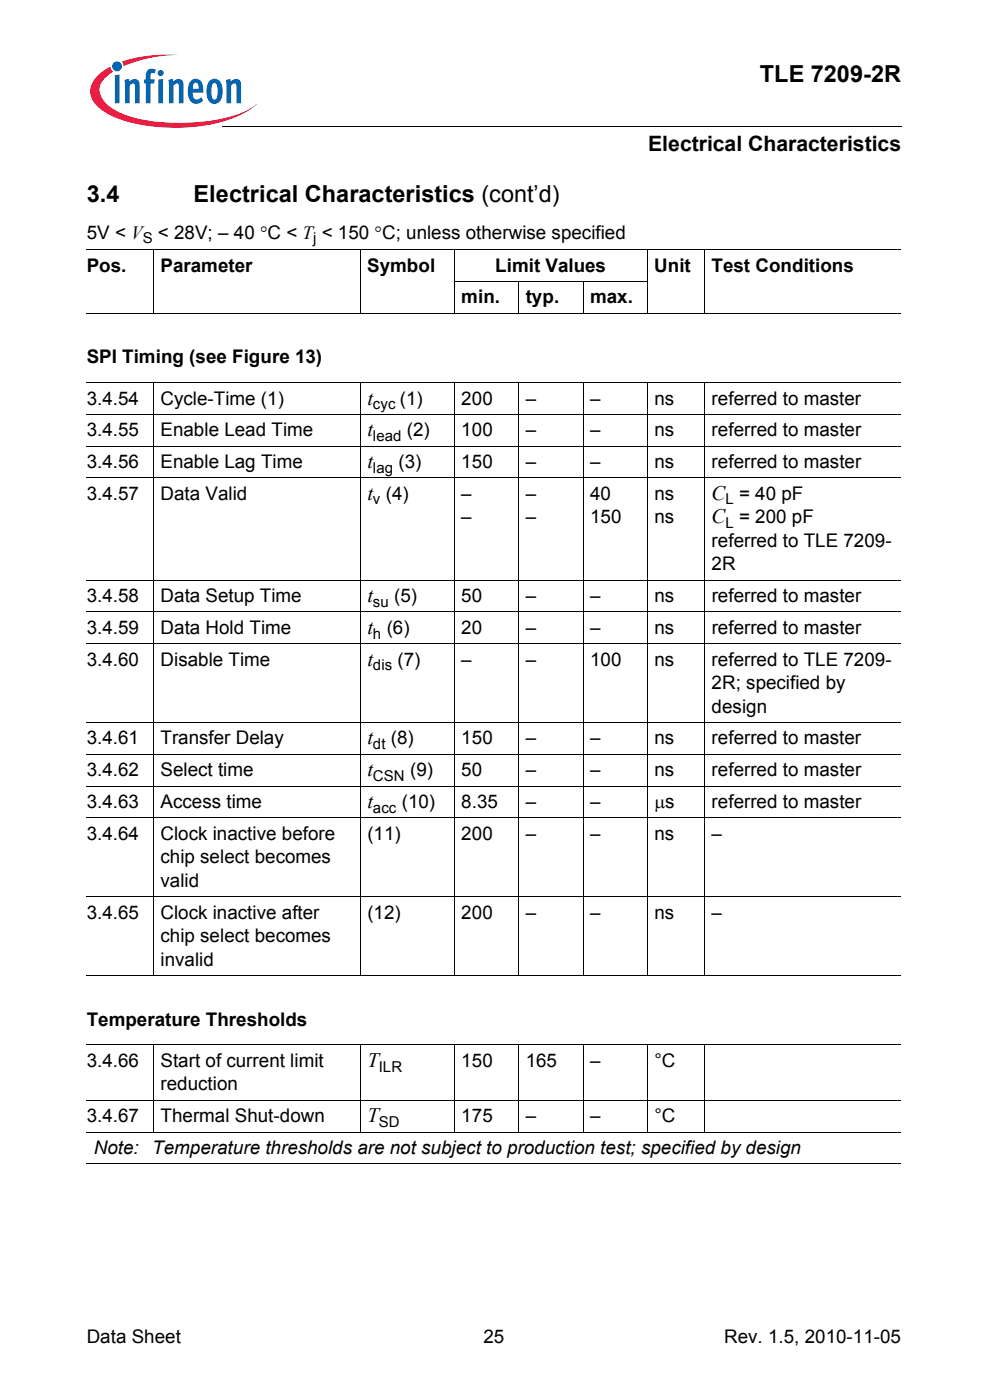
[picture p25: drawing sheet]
<svg xmlns="http://www.w3.org/2000/svg" width="148mm" height="210mm" viewBox="0 0 148 210" stroke-linecap="round" stroke-linejoin="round" font-family="sans-serif">
<defs><g id="words">
<g font-size="3.5">
<text x="113.8" y="12.2">TLE 7209-2R</text>
<text x="13" y="30.3">3.4</text>
<text x="29" y="30.3">Electrical Characteristics (cont’d)</text>
</g>
<text font-size="3.2" x="97.1" y="22.6">Electrical Characteristics</text>
<g font-size="3.1">
<text x="55" y="60.7">t</text>
<text x="55" y="65.4">t</text>
<text x="55" y="70.2">t</text>
<text x="55" y="74.9">t (4)</text>
<text x="106.6" y="74.9">C = 40 pF</text>
<text x="106.6" y="78.5">C = 200 pF</text>
<text x="55" y="90.3">t</text>
<text x="55" y="95">t</text>
<text x="55" y="99.8">t</text>
<text x="55" y="111.6">t</text>
<text x="55" y="116.4">t</text>
<text x="55" y="121.1">t</text>
<text x="55" y="160">T</text>
<text x="55" y="168.2">T</text>
</g>
<g font-size="2.8">
<text x="13" y="35.8">5V &lt; V &lt; 28V; – 40 °C &lt; T &lt; 150 °C; unless otherwise specified</text>
<text x="13" y="40.7">Pos.</text>
<text x="24" y="40.7">Parameter</text>
<text x="55" y="40.7">Symbol</text>
<text x="74.2" y="40.7">Limit Values</text>
<text x="98" y="40.7">Unit</text>
<text x="106.6" y="40.7">Test Conditions</text>
<text x="69.1" y="45.5">min.</text>
<text x="78.8" y="45.5">typ.</text>
<text x="88.4" y="45.5">max.</text>
<text x="13" y="54.5">SPI Timing (see Figure 13)</text>
<text x="13" y="65.4">3.4.55</text>
<text x="13" y="60.7">3.4.54</text>
<text x="24" y="60.7">Cycle-Time (1)</text>
<text x="24" y="65.4">Enable Lead Time</text>
<text x="59.9" y="60.7">(1)</text>
<text x="60.9" y="65.4">(2)</text>
<text x="69.1" y="60.7">200</text>
<text x="69.1" y="65.4">100</text>
<text x="78.8" y="60.7">–</text>
<text x="78.8" y="65.4">–</text>
<text x="88.4" y="60.7">–</text>
<text x="88.4" y="65.4">–</text>
<text x="98" y="60.7">ns</text>
<text x="98" y="65.4">ns</text>
<text x="106.6" y="60.7">referred to master</text>
<text x="106.6" y="65.4">referred to master</text>
<text x="13" y="70.2">3.4.56</text>
<text x="24" y="70.2">Enable Lag Time</text>
<text x="59.7" y="70.2">(3)</text>
<text x="69.1" y="70.2">150</text>
<text x="78.8" y="70.2">–</text>
<text x="88.4" y="70.2">–</text>
<text x="98" y="70.2">ns</text>
<text x="106.6" y="70.2">referred to master</text>
<text x="13" y="74.9">3.4.57</text>
<text x="24" y="74.9">Data Valid</text>
<text x="69.1" y="74.9">–</text>
<text x="78.8" y="74.9">–</text>
<text x="88.4" y="74.9">40</text>
<text x="98" y="74.9">ns</text>
<text x="69.1" y="78.5">–</text>
<text x="78.8" y="78.5">–</text>
<text x="88.4" y="78.5">150</text>
<text x="98" y="78.5">ns</text>
<text x="106.6" y="82">referred to TLE 7209-</text>
<text x="106.6" y="85.5">2R</text>
<text x="13" y="90.3">3.4.58</text>
<text x="13" y="95">3.4.59</text>
<text x="24" y="90.3">Data Setup Time</text>
<text x="24" y="95">Data Hold Time</text>
<text x="57.9" y="95">(6)</text>
<text x="59.1" y="90.3">(5)</text>
<text x="69.1" y="90.3">50</text>
<text x="69.1" y="95">20</text>
<text x="78.8" y="90.3">–</text>
<text x="78.8" y="95">–</text>
<text x="88.4" y="90.3">–</text>
<text x="88.4" y="95">–</text>
<text x="98" y="90.3">ns</text>
<text x="98" y="95">ns</text>
<text x="106.6" y="90.3">referred to master</text>
<text x="106.6" y="95">referred to master</text>
<text x="13" y="99.8">3.4.60</text>
<text x="24.1" y="99.8">Disable Time</text>
<text x="59.6" y="99.8">(7)</text>
<text x="69.1" y="99.8">–</text>
<text x="78.8" y="99.8">–</text>
<text x="88.4" y="99.8">100</text>
<text x="98" y="99.8">ns</text>
<text x="106.6" y="99.8">referred to TLE 7209-</text>
<text x="106.6" y="103.3">2R; specified by</text>
<text x="106.6" y="106.9">design</text>
<text x="13" y="111.6">3.4.61</text>
<text x="24" y="111.6">Transfer Delay</text>
<text x="58.5" y="111.6">(8)</text>
<text x="69.1" y="111.6">150</text>
<text x="78.8" y="111.6">–</text>
<text x="88.4" y="111.6">–</text>
<text x="98" y="111.6">ns</text>
<text x="106.6" y="111.6">referred to master</text>
<text x="13" y="116.4">3.4.62</text>
<text x="24.1" y="116.4">Select time</text>
<text x="61.4" y="116.4">(9)</text>
<text x="69.1" y="116.4">50</text>
<text x="78.8" y="116.4">–</text>
<text x="88.4" y="116.4">–</text>
<text x="98" y="116.4">ns</text>
<text x="106.6" y="116.4">referred to master</text>
<text x="13" y="125.9">3.4.64</text>
<text x="13" y="121.1">3.4.63</text>
<text x="24" y="125.9">Clock inactive before</text>
<text x="24.1" y="121.1">Access time</text>
<text x="55" y="125.9">(11)</text>
<text x="60.2" y="121.1">(10)</text>
<text x="69.1" y="121.1">8.35</text>
<text x="69.1" y="125.9">200</text>
<text x="78.8" y="121.1">–</text>
<text x="78.8" y="125.9">–</text>
<text x="88.4" y="121.1">–</text>
<text x="88.4" y="125.9">–</text>
<text x="98" y="125.9">ns</text>
<text x="98" y="121.1">μs</text>
<text x="106.6" y="125.9">–</text>
<text x="106.6" y="121.1">referred to master</text>
<text x="24" y="129.4">chip select becomes</text>
<text x="13" y="137.7">3.4.65</text>
<text x="24" y="133">valid</text>
<text x="24" y="137.7">Clock inactive after</text>
<text x="55" y="137.7">(12)</text>
<text x="69.1" y="137.7">200</text>
<text x="78.8" y="137.7">–</text>
<text x="88.4" y="137.7">–</text>
<text x="98" y="137.7">ns</text>
<text x="106.6" y="137.7">–</text>
<text x="24" y="141.3">chip select becomes</text>
<text x="24" y="144.8">invalid</text>
<text x="13" y="153.8">Temperature Thresholds</text>
<text x="13" y="160">3.4.66</text>
<text x="24" y="160">Start of current limit</text>
<text x="69.1" y="160">150</text>
<text x="78.8" y="160">165</text>
<text x="88.4" y="160">–</text>
<text x="98" y="160">°C</text>
<text x="24" y="163.5">reduction</text>
<text x="13" y="168.2">3.4.67</text>
<text x="14.1" y="173">Note:</text>
<text x="22.8" y="173">Temperature thresholds are not subject to production test; specified by design</text>
<text x="24" y="168.2">Thermal Shut-down</text>
<text x="69.1" y="168.2">175</text>
<text x="78.8" y="168.2">–</text>
<text x="88.4" y="168.2">–</text>
<text x="98" y="168.2">°C</text>
<text x="13" y="201.3">Data Sheet</text>
<text x="72.4" y="201.3">25</text>
<text x="108.5" y="201.3">Rev. 1.5, 2010-11-05</text>
</g>
<g font-size="2.2">
<text x="21.4" y="36.5">S</text>
<text x="46.9" y="36.5">j</text>
<text x="55.9" y="61.3">cyc</text>
<text x="55.9" y="66.1">lead</text>
<text x="55.9" y="70.9">lag</text>
<text x="55.9" y="75.6">v</text>
<text x="108.7" y="75.6">L</text>
<text x="108.7" y="79.2">L</text>
<text x="55.9" y="91">su</text>
<text x="55.9" y="95.7">h</text>
<text x="55.9" y="100.5">dis</text>
<text x="55.9" y="112.3">dt</text>
<text x="55.9" y="117.1">CSN</text>
<text x="55.9" y="121.9">acc</text>
<text x="56.7" y="160.7">ILR</text>
<text x="56.7" y="169">SD</text>
</g>
</g></defs>
<circle cx="17.5" cy="10" r=".73" fill="#0166b3"/>
<g fill="#ed1a40">
<path d="M18.2 9.2l2.3-.6a24.8 24.8 0 0 1 6.4-.4 21.5 21.5 0 0 0-7.9 1.5l-.5 .2z"/>
<path d="M14.5 11.4l1.3-1 .7-.4 .1 .3 .3 .5a3.4 3.4 0 0 0-2 2.8 4 4 0 0 0 2.5 3 22 22 0 0 0 10.8 1.8 21.8 21.8 0 0 0 8.9-1.9l1.4-.9a12.5 12.5 0 0 1-6.3 2.9 28.2 28.2 0 0 1-14.5-.7 7.6 7.6 0 0 1-3.8-2.8 2.93 2.93 0 0 1 .6-3.6z"/>
</g>
<g fill="#0166b3">
<path d="M17.2 11.3l.7-.1v4.3h-.7z"/>
<path d="M18.6 12l.7-.2 .1 .4a.82 .82 0 0 1 1-.4 .82 .82 0 0 1 .5 .9v2.8h-.7l-.1-2.9a.47 .47 0 0 0-.7 .2v2.7h-.7z"/>
<path d="M22.2 10.5l.3-.2 .7 .1 .2 .1-.2 .5a.34 .34 0 0 0-.6 .1v.8h.6l-.1 .6h-.5v3h-.8v-3h-.2v-.6h.2v-.5a1.19 1.19 0 0 1 .4-.9z"/>
<path d="M25.2 12l.7-.2v.4a.82 .82 0 0 1 1-.4 .82 .82 0 0 1 .6 .9v2.8h-.7l-.1-2.9a.47 .47 0 0 0-.7 .2v2.7h-.7z"/>
<path d="M33.8 12l.7-.2 .1 .4a.82 .82 0 0 1 1-.4 .82 .82 0 0 1 .5 .9v2.8h-.7v-2.9a.47 .47 0 0 0-.8 .2v2.7h-.7z"/>
<path d="M23.6 11a.46 .46 0 0 1 .9 0 .46 .46 0 0 1-.9 0zM23.7 11.9l.7-.1v3.7h-.7z"/>
<path d="M28.6 12.1a1.05 1.05 0 0 1 1.1-.2 1.05 1.05 0 0 1 .7 .9l.1 1.1h-1.6a.72 .72 0 0 0 .3 .9 .72 .72 0 0 0 .9-.2l.3 .5a1.26 1.26 0 0 1-1.4 .4 1.26 1.26 0 0 1-.8-1.3v-.9a1.83 1.83 0 0 1 .4-1.2zM29.1 12.4l-.1 .2-.1 .7h.9l-.1-.5a.41 .41 0 0 0-.6-.4z"/>
<path d="M31.4 12.1a1.14 1.14 0 0 1 1.3-.2 1.14 1.14 0 0 1 .6 1.1 2.26 2.26 0 0 1-.8 2.5 1.24 1.24 0 0 1-1.6-1.4 2.73 2.73 0 0 1 .5-2zM31.9 12.6l-.2 .3v.8a1.15 1.15 0 0 0 .4 1.2 1.18 1.18 0 0 0 .5-1.2 1.07 1.07 0 0 0-.5-1.3z"/>
</g>
<path d="M33.4 18.8v.2z" fill="#000"/>
<g fill="none" stroke="#000" stroke-width=".15">
<path d="M33.4 18.9h101.6M13 37.4h122M23 37.4v9.6M54 37.4v9.6M68.1 37.4v9.6M97 37.4v9.6M105.6 37.4v9.6M13 47h122M13 57.4h122M23 57.3v89M54 57.3v89M68 42.2h29"/>
<path d="M68.1 57.3v89M77.7 42.1v4.9M77.7 57.3v89M87.4 42.1v4.9M87.4 57.3v89M97 57.3v89M105.6 57.3v89M13 62.1h122M13 66.9h122M13 71.6h122M13 87h122M13 91.8h122"/>
<path d="M13 96.5h122M13 108.4h122M13 113.1h122M13 117.9h122M13 122.6h122M13 134.4h122M13 146.3h122M13 156.7h122M23 156.6v13.2M54 156.6v13.2M68.1 156.6v13.2M77.7 156.6v13.2"/>
<path d="M87.4 156.6v13.2M97 156.6v13.2M105.6 156.6v13.2M13 165h122M13 169.7h122M13 174.5h122"/>
</g>
<use href="#words"/>
</svg>
